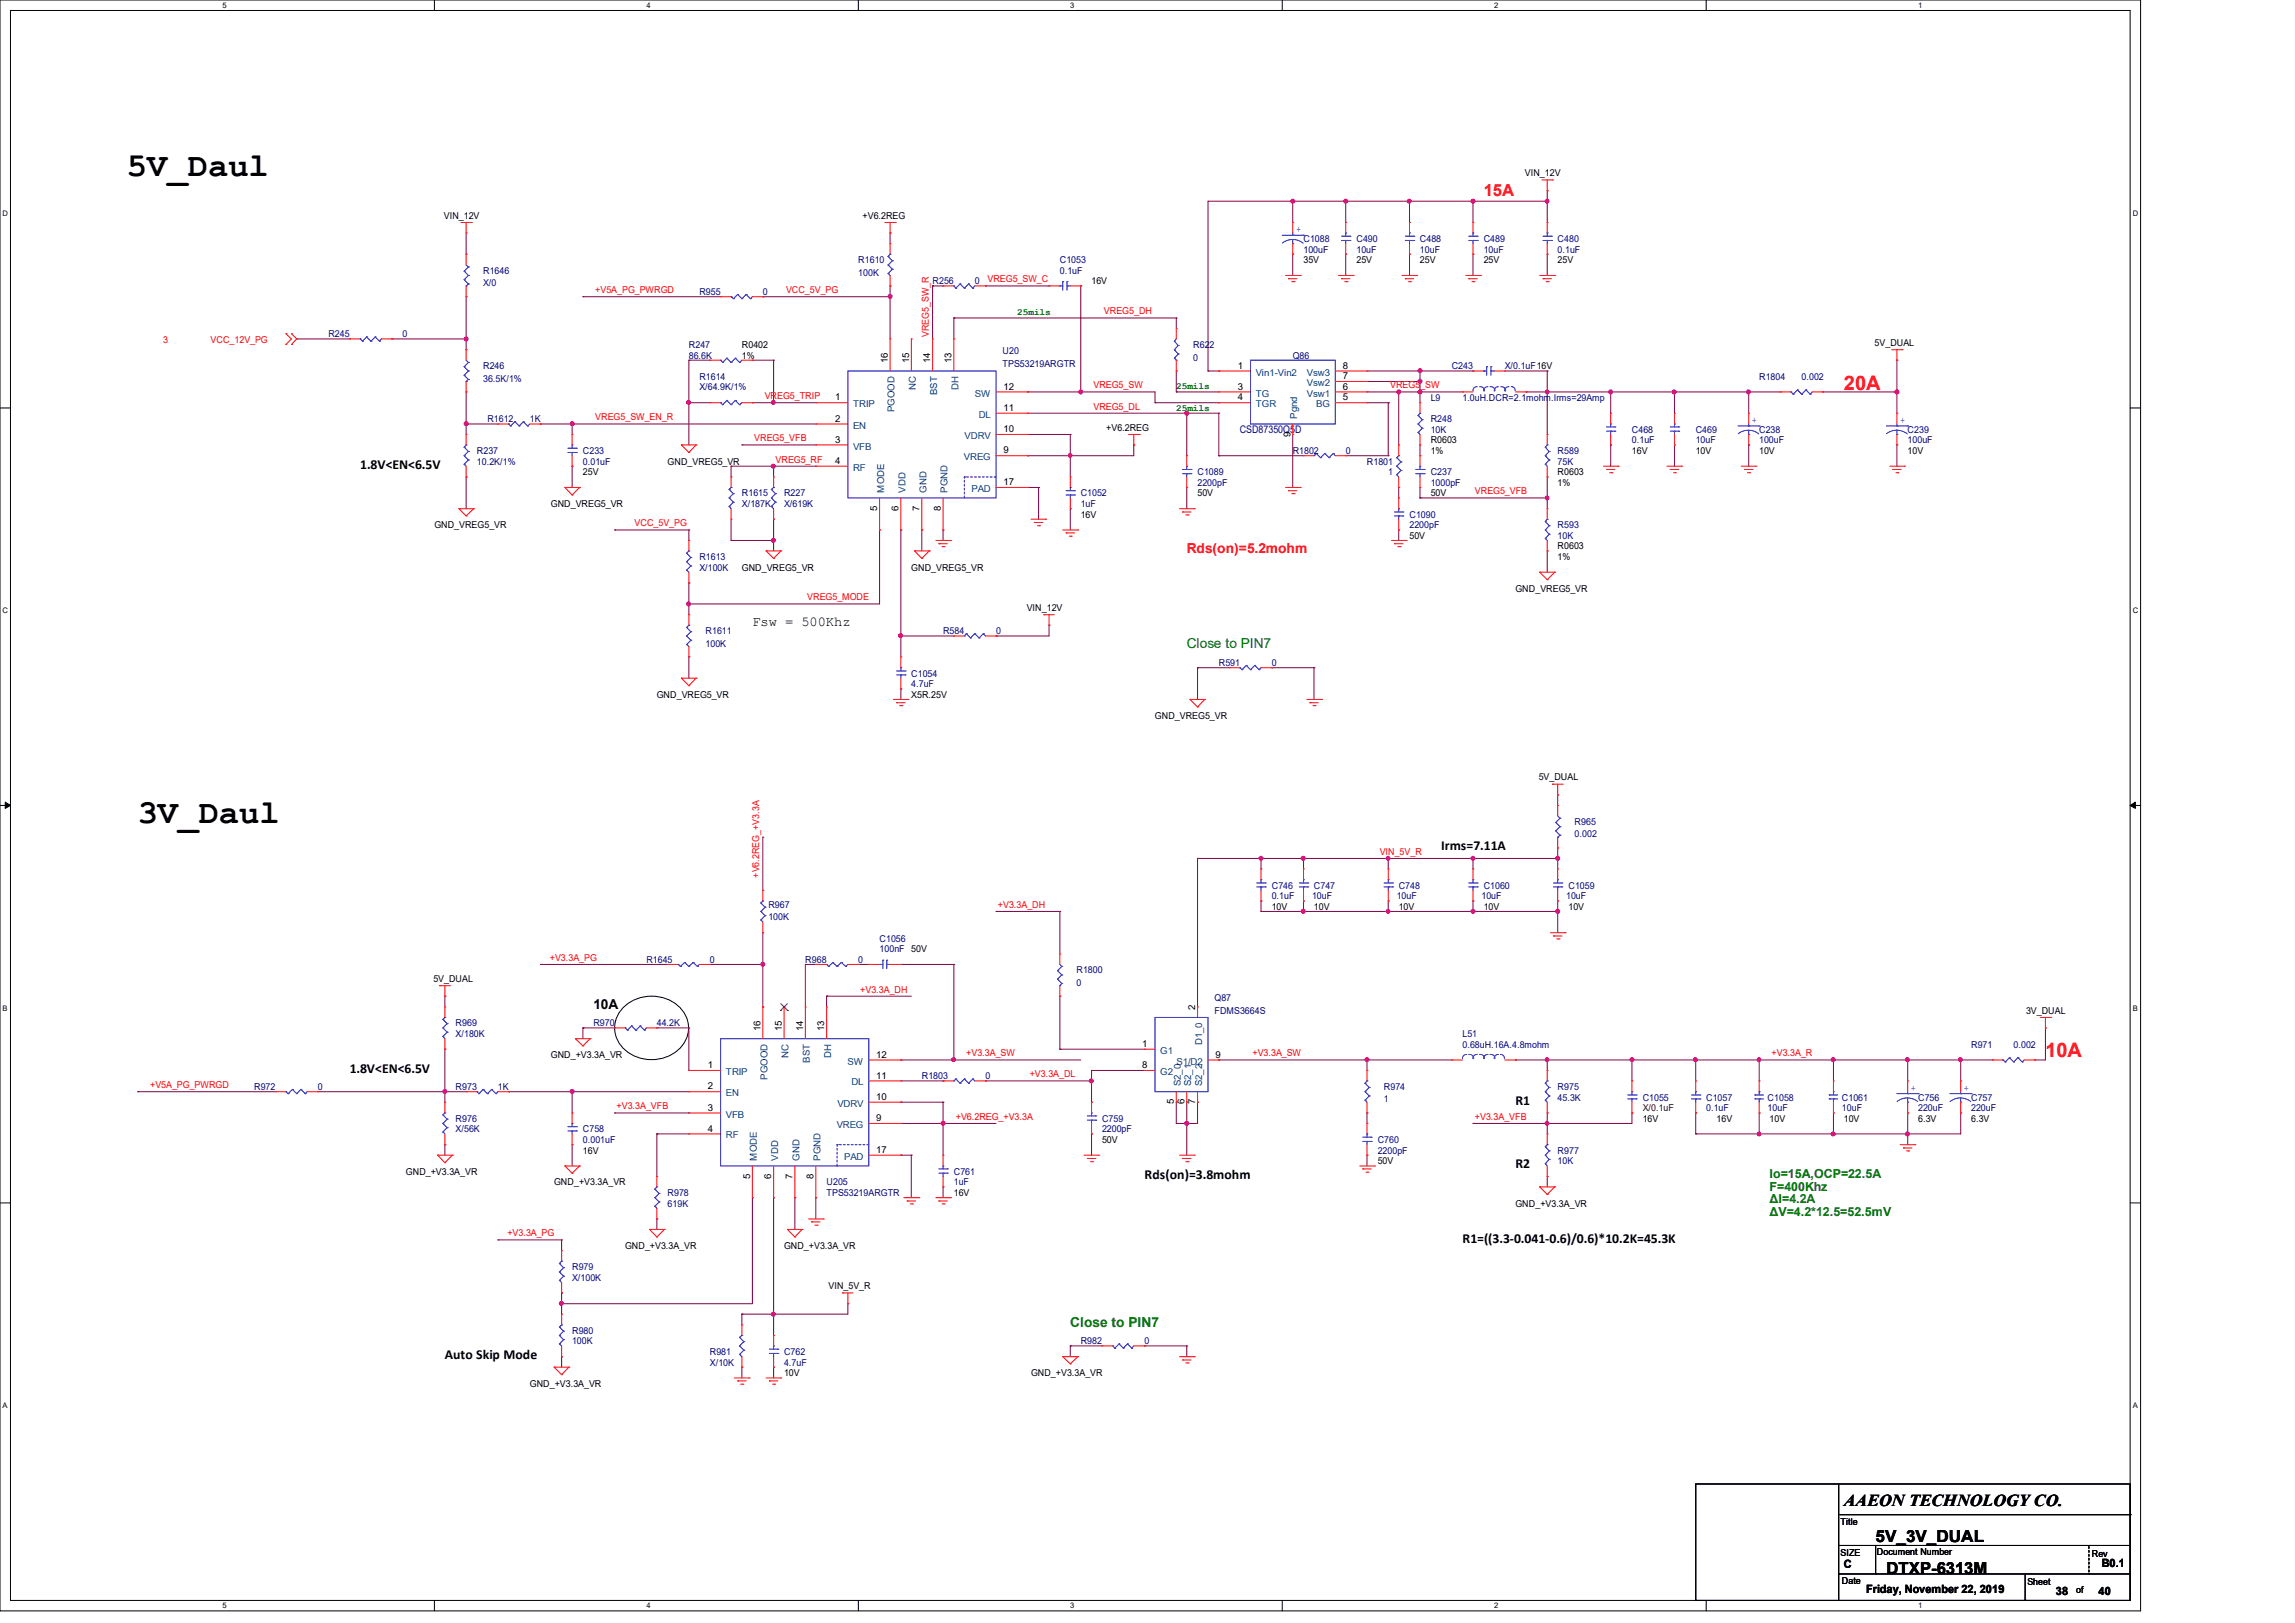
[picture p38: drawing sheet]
<svg xmlns="http://www.w3.org/2000/svg" width="297mm" height="210mm" viewBox="0 0 297 210" stroke-linecap="round" stroke-linejoin="round" font-family="sans-serif">
<defs><g id="words">
<g font-size="4.4">
<text x="16.4" y="22.8">5V_Daul</text>
<text x="17.8" y="106.5">3V_Daul</text>
</g>
<g font-size="2.6" fill="#f00">
<text x="238.6" y="50.4">20A</text>
<text x="264.7" y="136.8">10A</text>
</g>
<text font-size="2.2" fill="#f00" x="192" y="25.3">15A</text>
<g font-size="2.2">
<text x="238.6" y="194.8">AAEON TECHNOLOGY CO.</text>
<text x="242.7" y="199.5">5V_3V_DUAL</text>
<text x="244.1" y="203.6">DTXP-6313M</text>
</g>
<g font-size="1.8">
<text x="46.6" y="60.7">1.8V&lt;EN&lt;6.5V</text>
<text x="97.4" y="80.9">Fsw = 500Khz</text>
<text x="186.5" y="110">Irms=7.11A</text>
<text x="76.8" y="130.6">10A</text>
<text x="45.3" y="138.9">1.8V&lt;EN&lt;6.5V</text>
<text x="196.1" y="143">R1</text>
<text x="148.1" y="152.6">Rds(on)=3.8mohm</text>
<text x="196.1" y="151.2">R2</text>
<text x="189.3" y="160.8">R1=((3.3-0.041-0.6)/0.6)*10.2K=45.3K</text>
<text x="57.6" y="175.9">Auto Skip Mode</text>
</g>
<text font-size="1.8" fill="#f00" x="153.6" y="71.6">Rds(on)=5.2mohm</text>
<g font-size="1.8" fill="#008000">
<text x="153.6" y="83.9">Close to PIN7</text>
<text x="138.5" y="171.7">Close to PIN7</text>
</g>
<g font-size="1.6" fill="#008000">
<text x="229" y="152.4">Io=15A,OCP=22.5A</text>
<text x="229" y="154.1">F=400Khz</text>
<text x="229" y="155.7">ΔI=4.2A</text>
<text x="229" y="157.4">ΔV=4.2*12.5=52.5mV</text>
</g>
<g font-size="1.5">
<text x="238.6" y="202.9">C</text>
<text x="272" y="202.8">B0.1</text>
<text x="241.5" y="206.1">Friday, November 22, 2019</text>
<text x="266.1" y="206.4">38</text>
<text x="271.6" y="206.4">40</text>
</g>
<text font-size="1.4" fill="#000080" x="160.4" y="56.1">CSD87350Q5D</text>
<g font-size="1.2">
<text x="197.4" y="22.8">VIN_12V</text>
<text x="57.4" y="28.3">VIN_12V</text>
<text x="111.6" y="28.3">+V6.2REG</text>
<text x="168.7" y="34">35V</text>
<text x="175.6" y="34">25V</text>
<text x="183.8" y="34">25V</text>
<text x="192" y="34">25V</text>
<text x="201.6" y="34">25V</text>
<text x="141.3" y="36.8">16V</text>
<text x="96" y="46.4">1%</text>
<text x="96" y="45">R0402</text>
<text x="114.9" y="47" transform="rotate(-90 114.9 47)">16</text>
<text x="117.6" y="47" transform="rotate(-90 117.6 47)">15</text>
<text x="120.4" y="47" transform="rotate(-90 120.4 47)">14</text>
<text x="123.1" y="47" transform="rotate(-90 123.1 47)">13</text>
<text x="160.2" y="47.7">1</text>
<text x="173.8" y="47.7">8</text>
<text x="242.6" y="44.7">5V_DUAL</text>
<text x="108.1" y="51.8">1</text>
<text x="129.9" y="53.2">11</text>
<text x="129.9" y="50.4">12</text>
<text x="160.2" y="50.4">3</text>
<text x="160.2" y="51.8">4</text>
<text x="173.8" y="49.1">7</text>
<text x="173.8" y="50.4">6</text>
<text x="173.8" y="51.8">5</text>
<text x="108.1" y="54.6">2</text>
<text x="108.1" y="57.3">3</text>
<text x="129.9" y="58.7">9</text>
<text x="129.9" y="55.9">10</text>
<text x="143.2" y="55.7">+V6.2REG</text>
<text x="167" y="56.5" transform="rotate(-90 167 56.5)">9</text>
<text x="185.2" y="57.4">R0603</text>
<text x="185.2" y="58.7">1%</text>
<text x="211.2" y="58.7">16V</text>
<text x="219.5" y="58.7">10V</text>
<text x="227.7" y="58.7">10V</text>
<text x="246.9" y="58.7">10V</text>
<text x="71.3" y="65.6">GND_VREG5_VR</text>
<text x="75.4" y="61.5">25V</text>
<text x="86.4" y="60.1">GND_VREG5_VR</text>
<text x="108.1" y="60">4</text>
<text x="129.9" y="62.8">17</text>
<text x="155" y="64.2">50V</text>
<text x="185.2" y="64.2">50V</text>
<text x="201.6" y="61.5">R0603</text>
<text x="201.6" y="62.9">1%</text>
<text x="56.2" y="68.3">GND_VREG5_VR</text>
<text x="113.5" y="66.1" transform="rotate(-90 113.5 66.1)">5</text>
<text x="116.3" y="66.1" transform="rotate(-90 116.3 66.1)">6</text>
<text x="119" y="66.1" transform="rotate(-90 119 66.1)">7</text>
<text x="121.7" y="66.1" transform="rotate(-90 121.7 66.1)">8</text>
<text x="139.9" y="67">16V</text>
<text x="182.4" y="69.7">50V</text>
<text x="201.6" y="71.1">R0603</text>
<text x="96" y="73.8">GND_VREG5_VR</text>
<text x="117.9" y="73.8">GND_VREG5_VR</text>
<text x="196.1" y="76.6">GND_VREG5_VR</text>
<text x="201.6" y="72.4">1%</text>
<text x="132.9" y="79">VIN_12V</text>
<text x="85" y="90.3">GND_VREG5_VR</text>
<text x="117.9" y="90.3">X5R.25V</text>
<text x="149.5" y="93">GND_VREG5_VR</text>
<text x="199.1" y="101">5V_DUAL</text>
<text x="164.6" y="117.7">10V</text>
<text x="170" y="117.7">10V</text>
<text x="181" y="117.7">10V</text>
<text x="192" y="117.7">10V</text>
<text x="203" y="117.7">10V</text>
<text x="117.9" y="123.2">50V</text>
<text x="56.1" y="127">5V_DUAL</text>
<text x="154.7" y="130.7" transform="rotate(-90 154.7 130.7)">2</text>
<text x="262.2" y="131.1">3V_DUAL</text>
<text x="71.3" y="136.9">GND_+V3.3A_VR</text>
<text x="98.4" y="133.4" transform="rotate(-90 98.4 133.4)">16</text>
<text x="101.2" y="133.4" transform="rotate(-90 101.2 133.4)">15</text>
<text x="103.9" y="133.4" transform="rotate(-90 103.9 133.4)">14</text>
<text x="106.7" y="133.4" transform="rotate(-90 106.7 133.4)">13</text>
<text x="113.4" y="136.9">12</text>
<text x="147.8" y="135.5">1</text>
<text x="157.3" y="136.9">9</text>
<text x="91.6" y="138.2">1</text>
<text x="91.6" y="141">2</text>
<text x="91.6" y="143.7">3</text>
<text x="113.4" y="142.3">10</text>
<text x="113.4" y="139.6">11</text>
<text x="147.8" y="138.2">8</text>
<text x="151.9" y="142.9" transform="rotate(-90 151.9 142.9)">5</text>
<text x="153.3" y="142.9" transform="rotate(-90 153.3 142.9)">6</text>
<text x="154.7" y="142.9" transform="rotate(-90 154.7 142.9)">7</text>
<text x="75.4" y="149.3">16V</text>
<text x="91.6" y="146.4">4</text>
<text x="113.4" y="145.1">9</text>
<text x="113.4" y="149.2">17</text>
<text x="142.6" y="147.9">50V</text>
<text x="212.6" y="145.2">16V</text>
<text x="222.2" y="145.2">16V</text>
<text x="229" y="145.2">10V</text>
<text x="238.6" y="145.2">10V</text>
<text x="248.2" y="145.2">6.3V</text>
<text x="255.1" y="145.2">6.3V</text>
<text x="52.5" y="152">GND_+V3.3A_VR</text>
<text x="71.7" y="153.4">GND_+V3.3A_VR</text>
<text x="97.1" y="152.5" transform="rotate(-90 97.1 152.5)">5</text>
<text x="99.8" y="152.5" transform="rotate(-90 99.8 152.5)">6</text>
<text x="102.6" y="152.5" transform="rotate(-90 102.6 152.5)">7</text>
<text x="105.3" y="152.5" transform="rotate(-90 105.3 152.5)">8</text>
<text x="123.4" y="154.7">16V</text>
<text x="178.3" y="150.6">50V</text>
<text x="80.9" y="161.6">GND_+V3.3A_VR</text>
<text x="101.5" y="161.6">GND_+V3.3A_VR</text>
<text x="196.1" y="156.1">GND_+V3.3A_VR</text>
<text x="107.2" y="166.8">VIN_5V_R</text>
<text x="68.6" y="179.4">GND_+V3.3A_VR</text>
<text x="101.5" y="178.1">10V</text>
<text x="133.4" y="178.1">GND_+V3.3A_VR</text>
<text x="238.2" y="197.4">Title</text>
<text x="238.2" y="201.4">SIZE</text>
<text x="242.9" y="201.3">Document Number</text>
<text x="270.7" y="201.5">Rev</text>
<text x="238.4" y="204.9">Date</text>
<text x="262.4" y="205.1">Sheet</text>
<text x="268.7" y="206.2">of</text>
</g>
<g font-size="1.2" fill="#000080">
<text x="62.5" y="35.4">R1646</text>
<text x="111.1" y="34">R1610</text>
<text x="111.1" y="35.7">100K</text>
<text x="137.2" y="34">C1053</text>
<text x="137.2" y="35.4">0.1uF</text>
<text x="168.7" y="31.3">C1088</text>
<text x="168.7" y="32.7">100uF</text>
<text x="175.6" y="31.3">C490</text>
<text x="175.6" y="32.7">10uF</text>
<text x="183.8" y="31.3">C488</text>
<text x="183.8" y="32.7">10uF</text>
<text x="192" y="31.3">C489</text>
<text x="192" y="32.7">10uF</text>
<text x="201.6" y="31.3">C480</text>
<text x="201.6" y="32.7">0.1uF</text>
<text x="62.5" y="37">X/0</text>
<text x="90.5" y="38.1">R955</text>
<text x="98.7" y="38.1">0</text>
<text x="120.7" y="36.8">R256</text>
<text x="126.2" y="36.8">0</text>
<text x="42.5" y="43.6">R245</text>
<text x="52.1" y="43.6">0</text>
<text x="62.5" y="47.8">R246</text>
<text x="89.2" y="45">R247</text>
<text x="89.2" y="46.4">86.6K</text>
<text x="129.7" y="47.5">TPS53219ARGTR</text>
<text x="129.7" y="45.8">U20</text>
<text x="154.4" y="45">R622</text>
<text x="154.4" y="46.7">0</text>
<text x="167.3" y="46.4">Q86</text>
<text x="187.9" y="47.8">C243</text>
<text x="194.7" y="47.8">X/0.1uF16V</text>
<text x="62.5" y="49.4">36.5K/1%</text>
<text x="90.5" y="49.1">R1614</text>
<text x="90.5" y="50.5">X/64.9K/1%</text>
<text x="185.2" y="51.9">L9</text>
<text x="189.3" y="51.9">1.0uH.DCR=2.1mohm.Irms=29Amp</text>
<text x="227.7" y="49.1">R1804</text>
<text x="233.2" y="49.1">0.002</text>
<text x="61.7" y="58.7">R237</text>
<text x="63.1" y="54.6">R1612</text>
<text x="68.6" y="54.6">1K</text>
<text x="75.4" y="58.7">C233</text>
<text x="167.3" y="58.7">R1802</text>
<text x="174.2" y="58.7">0</text>
<text x="185.2" y="54.6">R248</text>
<text x="185.2" y="56">10K</text>
<text x="201.6" y="58.7">R589</text>
<text x="211.2" y="56">C468</text>
<text x="211.2" y="57.4">0.1uF</text>
<text x="219.5" y="56">C469</text>
<text x="219.5" y="57.4">10uF</text>
<text x="227.7" y="56">C238</text>
<text x="227.7" y="57.4">100uF</text>
<text x="246.9" y="56">C239</text>
<text x="246.9" y="57.4">100uF</text>
<text x="61.7" y="60.1">10.2K/1%</text>
<text x="75.4" y="60.1">0.01uF</text>
<text x="96" y="64.2">R1615</text>
<text x="96" y="65.6">X/187K</text>
<text x="101.5" y="64.2">R227</text>
<text x="101.5" y="65.6">X/619K</text>
<text x="139.9" y="64.2">C1052</text>
<text x="139.9" y="65.6">1uF</text>
<text x="155" y="61.5">C1089</text>
<text x="155" y="62.9">2200pF</text>
<text x="176.9" y="60.1">R1801</text>
<text x="179.7" y="61.5">1</text>
<text x="185.2" y="61.5">C237</text>
<text x="185.2" y="62.9">1000pF</text>
<text x="201.6" y="60.1">75K</text>
<text x="182.4" y="67">C1090</text>
<text x="182.4" y="68.3">2200pF</text>
<text x="201.6" y="68.3">R593</text>
<text x="201.6" y="69.7">10K</text>
<text x="90.5" y="72.4">R1613</text>
<text x="90.5" y="73.8">X/100K</text>
<text x="91.3" y="82">R1611</text>
<text x="91.3" y="83.7">100K</text>
<text x="122" y="82">R584</text>
<text x="128.9" y="82">0</text>
<text x="117.9" y="87.5">C1054</text>
<text x="117.9" y="88.9">4.7uF</text>
<text x="157.7" y="86.1">R591</text>
<text x="164.6" y="86.1">0</text>
<text x="203.8" y="106.7">R965</text>
<text x="203.8" y="108.4">0.002</text>
<text x="99.4" y="117.4">R967</text>
<text x="99.4" y="119.1">100K</text>
<text x="164.6" y="115">C746</text>
<text x="164.6" y="116.3">0.1uF</text>
<text x="169.8" y="116.3">10uF</text>
<text x="170" y="115">C747</text>
<text x="180.8" y="116.3">10uF</text>
<text x="181" y="115">C748</text>
<text x="191.7" y="116.3">10uF</text>
<text x="192" y="115">C1060</text>
<text x="202.7" y="116.3">10uF</text>
<text x="203" y="115">C1059</text>
<text x="83.6" y="124.6">R1645</text>
<text x="91.9" y="124.6">0</text>
<text x="104.2" y="124.6">R968</text>
<text x="111.1" y="124.6">0</text>
<text x="113.8" y="121.8">C1056</text>
<text x="113.8" y="123.2">100nF</text>
<text x="139.3" y="125.9">R1800</text>
<text x="139.3" y="127.6">0</text>
<text x="157.2" y="129.5">Q87</text>
<text x="157.2" y="131.1">FDMS3664S</text>
<text x="59" y="132.8">R969</text>
<text x="59" y="134.2">X/180K</text>
<text x="76.8" y="132.8">R970</text>
<text x="85" y="132.8">44.2K</text>
<text x="189.3" y="134.2">L51</text>
<text x="189.3" y="135.5">0.68uH.16A.4.8mohm</text>
<text x="255.1" y="135.5">R971</text>
<text x="260.6" y="135.5">0.002</text>
<text x="32.9" y="141">R972</text>
<text x="41.1" y="141">0</text>
<text x="59" y="141">R973</text>
<text x="64.4" y="141">1K</text>
<text x="119.3" y="139.7">R1803</text>
<text x="127.5" y="139.7">0</text>
<text x="179.1" y="141">R974</text>
<text x="179.1" y="142.7">1</text>
<text x="201.6" y="141">R975</text>
<text x="201.6" y="142.4">45.3K</text>
<text x="212.6" y="142.4">C1055</text>
<text x="220.8" y="142.4">C1057</text>
<text x="220.8" y="143.8">0.1uF</text>
<text x="228.8" y="142.4">C1058</text>
<text x="228.8" y="143.8">10uF</text>
<text x="238.4" y="142.4">C1061</text>
<text x="238.4" y="143.8">10uF</text>
<text x="248.2" y="142.4">C756</text>
<text x="248.2" y="143.8">220uF</text>
<text x="255.1" y="142.4">C757</text>
<text x="255.1" y="143.8">220uF</text>
<text x="59" y="145.2">R976</text>
<text x="59" y="146.5">X/56K</text>
<text x="75.4" y="146.5">C758</text>
<text x="75.4" y="147.9">0.001uF</text>
<text x="142.6" y="145.2">C759</text>
<text x="142.6" y="146.5">2200pF</text>
<text x="178.3" y="147.9">C760</text>
<text x="178.3" y="149.3">2200pF</text>
<text x="201.6" y="149.3">R977</text>
<text x="86.4" y="154.7">R978</text>
<text x="107" y="153.4">U205</text>
<text x="107" y="154.7">TPS53219ARGTR</text>
<text x="123.4" y="152">C761</text>
<text x="123.4" y="153.4">1uF</text>
<text x="201.6" y="150.6">10K</text>
<text x="86.4" y="156.1">619K</text>
<text x="74" y="164.3">R979</text>
<text x="74" y="165.7">X/100K</text>
<text x="74" y="172.6">R980</text>
<text x="74" y="173.9">100K</text>
<text x="139.9" y="173.9">R982</text>
<text x="148.1" y="173.9">0</text>
<text x="91.9" y="175.3">R981</text>
<text x="91.9" y="176.7">X/10K</text>
<text x="101.5" y="175.3">C762</text>
<text x="101.5" y="176.7">4.7uF</text>
</g>
<g font-size="1.2" fill="#00f">
<text x="167.7" y="30.1">+</text>
<text x="226.7" y="54.8">+</text>
<text x="245.9" y="54.8">+</text>
<text x="247.3" y="141.2">+</text>
<text x="254.1" y="141.2">+</text>
</g>
<g font-size="1.2" fill="#f00">
<text x="77" y="37.9">+V5A_PG_PWRGD</text>
<text x="101.7" y="37.9">VCC_5V_PG</text>
<text x="127.8" y="36.5">VREG5_SW_C</text>
<text x="142.9" y="40.7">VREG5_DH</text>
<text x="21.1" y="44.3">3</text>
<text x="27.3" y="44.3">VCC_12V_PG</text>
<text x="120.2" y="43.6" transform="rotate(-90 120.2 43.6)">VREG5_SW_R</text>
<text x="99" y="51.6">VREG5_TRIP</text>
<text x="141.5" y="50.2">VREG5_SW</text>
<text x="141.5" y="53">VREG5_DL</text>
<text x="179.9" y="50.2">VREG5_SW</text>
<text x="77" y="54.4">VREG5_SW_EN_R</text>
<text x="97.6" y="57.1">VREG5_VFB</text>
<text x="100.4" y="59.9">VREG5_RF</text>
<text x="190.9" y="64">VREG5_VFB</text>
<text x="82.1" y="68.1">VCC_5V_PG</text>
<text x="104.5" y="77.7">VREG5_MODE</text>
<text x="98.3" y="113.6" transform="rotate(-90 98.3 113.6)">+V6.2REG_+V3.3A</text>
<text x="178.6" y="110.6">VIN_5V_R</text>
<text x="129.2" y="117.5">+V3.3A_DH</text>
<text x="71.2" y="124.3">+V3.3A_PG</text>
<text x="111.3" y="128.4">+V3.3A_DH</text>
<text x="125" y="136.7">+V3.3A_SW</text>
<text x="162.1" y="136.7">+V3.3A_SW</text>
<text x="229.3" y="136.7">+V3.3A_R</text>
<text x="19.4" y="140.8">+V5A_PG_PWRGD</text>
<text x="79.8" y="143.6">+V3.3A_VFB</text>
<text x="133.3" y="139.4">+V3.3A_DL</text>
<text x="123.7" y="144.9">+V6.2REG_+V3.3A</text>
<text x="190.9" y="144.9">+V3.3A_VFB</text>
<text x="65.7" y="160">+V3.3A_PG</text>
</g>
<g font-size="1.2" fill="#008000">
<text x="131.7" y="40.8">25mils</text>
<text x="152.2" y="50.4">25mils</text>
<text x="152.2" y="53.1">25mils</text>
</g>
<g font-size="1.2" fill="#004080">
<text x="110.4" y="52.7">TRIP</text>
<text x="115.8" y="53.3" transform="rotate(-90 115.8 53.3)">PGOOD</text>
<text x="118.5" y="50.5" transform="rotate(-90 118.5 50.5)">NC</text>
<text x="121.3" y="51.1" transform="rotate(-90 121.3 51.1)">BST</text>
<text x="124" y="50.5" transform="rotate(-90 124 50.5)">DH</text>
<text x="126.1" y="51.3">SW</text>
<text x="162.5" y="48.6">Vin1-Vin2</text>
<text x="162.5" y="51.3">TG</text>
<text x="162.5" y="52.7">TGR</text>
<text x="169.1" y="48.6">Vsw3</text>
<text x="169.1" y="50">Vsw2</text>
<text x="169.1" y="51.3">Vsw1</text>
<text x="170.3" y="52.7">BG</text>
<text x="110.4" y="55.5">EN</text>
<text x="110.4" y="58.2">VFB</text>
<text x="124.8" y="59.6">VREG</text>
<text x="124.8" y="56.8">VDRV</text>
<text x="126.7" y="54.1">DL</text>
<text x="167.9" y="54.2" transform="rotate(-90 167.9 54.2)">Pgnd</text>
<text x="110.4" y="60.9">RF</text>
<text x="114.4" y="63.8" transform="rotate(-90 114.4 63.8)">MODE</text>
<text x="117.2" y="63.8" transform="rotate(-90 117.2 63.8)">VDD</text>
<text x="119.9" y="63.8" transform="rotate(-90 119.9 63.8)">GND</text>
<text x="122.6" y="63.8" transform="rotate(-90 122.6 63.8)">PGND</text>
<text x="125.7" y="63.7">PAD</text>
<text x="102.1" y="136.9" transform="rotate(-90 102.1 136.9)">NC</text>
<text x="104.8" y="137.5" transform="rotate(-90 104.8 137.5)">BST</text>
<text x="107.6" y="136.9" transform="rotate(-90 107.6 136.9)">DH</text>
<text x="109.7" y="137.8">SW</text>
<text x="150.2" y="136.4">G1</text>
<text x="152.3" y="137.8">S1/D2</text>
<text x="155.6" y="135.2" transform="rotate(-90 155.6 135.2)">D1_0</text>
<text x="93.9" y="139.1">TRIP</text>
<text x="93.9" y="141.9">EN</text>
<text x="99.3" y="139.7" transform="rotate(-90 99.3 139.7)">PGOOD</text>
<text x="108.4" y="143.2">VDRV</text>
<text x="110.2" y="140.5">DL</text>
<text x="150.2" y="139.1">G2</text>
<text x="152.8" y="140.6" transform="rotate(-90 152.8 140.6)">S2_0</text>
<text x="154.2" y="140.6" transform="rotate(-90 154.2 140.6)">S2_1</text>
<text x="155.6" y="140.6" transform="rotate(-90 155.6 140.6)">S2_2</text>
<text x="93.9" y="144.6">VFB</text>
<text x="93.9" y="147.3">RF</text>
<text x="108.3" y="146">VREG</text>
<text x="98" y="150.2" transform="rotate(-90 98 150.2)">MODE</text>
<text x="100.7" y="150.2" transform="rotate(-90 100.7 150.2)">VDD</text>
<text x="103.5" y="150.2" transform="rotate(-90 103.5 150.2)">GND</text>
<text x="106.2" y="150.2" transform="rotate(-90 106.2 150.2)">PGND</text>
<text x="109.3" y="150.1">PAD</text>
</g>
<text font-size="1.2" fill="#400000" x="212.6" y="143.8">X/0.1uF</text>
<g font-size="1">
<text x="28.8" y="1">5</text>
<text x="83.7" y="1">4</text>
<text x="138.5" y="1">3</text>
<text x="193.4" y="1">2</text>
<text x="248.2" y="1">1</text>
<text x=".3" y="27.9">D</text>
<text x="276" y="27.9">D</text>
<text x=".3" y="79.4">C</text>
<text x="276" y="79.4">C</text>
<text x=".3" y="130.8">B</text>
<text x="276" y="130.8">B</text>
<text x=".3" y="182.2">A</text>
<text x="276" y="182.2">A</text>
<text x="28.8" y="208.1">5</text>
<text x="83.7" y="208.1">4</text>
<text x="138.5" y="208.1">3</text>
<text x="193.4" y="208.1">2</text>
<text x="248.2" y="208.1">1</text>
</g>
</g></defs>
<path d="M0 0h277v208.4h-277zM1.4 1.4h274.3v205.7h-274.3z" fill="none" stroke="#000" stroke-width=".13"/>
<g fill="#fff">
<path d="M28.8 .1h.5v1.1h-.5z"/>
<path d="M28.8 207.2h.5v1.1h-.5z"/>
</g>
<path d="M56.2 0v1.4M56.2 207.1v1.3" fill="none" stroke="#000" stroke-width=".13"/>
<g fill="#fff">
<path d="M83.7 .1h.5v1.1h-.5z"/>
<path d="M83.7 207.2h.5v1.1h-.5z"/>
</g>
<path d="M111.1 0v1.4M111.1 207.1v1.3" fill="none" stroke="#000" stroke-width=".13"/>
<g fill="#fff">
<path d="M138.5 .1h.6v1.1h-.6z"/>
<path d="M138.5 207.2h.6v1.1h-.6z"/>
</g>
<path d="M165.9 0v1.4M165.9 207.1v1.3" fill="none" stroke="#000" stroke-width=".13"/>
<g fill="#fff">
<path d="M193.4 .1h.5v1.1h-.5z"/>
<path d="M193.4 207.2h.5v1.1h-.5z"/>
</g>
<path d="M220.8 0v1.4M220.8 207.1v1.3" fill="none" stroke="#000" stroke-width=".13"/>
<g fill="#fff">
<path d="M248.2 .1h.6v1.1h-.6z"/>
<path d="M248.2 207.2h.6v1.1h-.6z"/>
<path d="M.3 27.1h.8v1.1h-.8z"/>
<path d="M276 27.1h.7v1.1h-.7z"/>
<path d="M.3 78.5h.8v1.1h-.8z"/>
<path d="M276 78.5h.7v1.1h-.7z"/>
</g>
<path d="M0 52.8h1.4M275.7 52.8h1.3" fill="none" stroke="#000" stroke-width=".13"/>
<g fill="#fff">
<path d="M.3 129.9h.7v1.1h-.7z"/>
<path d="M276 129.9h.6v1.1h-.6z"/>
</g>
<path d="M0 104.2h1.4M275.7 104.2h1.3" fill="none" stroke="#000" stroke-width=".13"/>
<path d="M.7 103.8l.7 .4-.7 .4zM275.7 104.2l.7-.4v.8z" fill="#000" stroke="#000" stroke-width=".13"/>
<g fill="#fff">
<path d="M.3 181.4h.7v1.1h-.7z"/>
<path d="M276 181.4h.6v1.1h-.6z"/>
</g>
<g fill="none" stroke="#000" stroke-width=".13">
<path d="M80.7 130.4a5.3 5.3 0 0 1 7.8 .5 3.8 3.8 0 0 1-1.8 5.7 5.1 5.1 0 0 1-6.9-2.2 3.7 3.7 0 0 1 .9-4zM0 155.7h1.4M275.7 155.7h1.3M219.5 192h56.2v15.1h-56.2zM238 200h.1M238 200h37.7M238 192v15.1M238.1 196h37.6M242.7 200v3.7M275.7 196h.1M238 203.7h.1M238 207.1h.1"/>
<path d="M238 203.7h37.7M242.7 203.7h.1M262.1 207.1h.1M262.1 203.7v3.4"/>
</g>
<g fill="none" stroke="#800040" stroke-width=".13">
<path d="M60.3 38.4h.1M60.3 32.9h.1M60.3 30.1v2.8M60.3 38.4v6.9M75.4 38.4h.1M75.4 38.4h17.9M98.7 38.4h.1M98.7 38.4h16.5M115.2 37h.1M115.2 38.4h.1M115.2 30.1h.1M115.2 30.1v1.4"/>
<path d="M115.2 37v6.9M120.7 37h.1M120.7 37h1.3M120.7 37v6.9M127.6 37h.1M127.6 37h8.2M139.9 37h.1M139.9 37v13.7M167.3 26h.1M167.3 32.9h.1M167.3 26v2.8M167.3 32.9v2.7"/>
<path d="M174.2 32.9h.1M174.2 26h.1M174.2 26v2.8M174.2 32.9v2.7M182.4 26h.1M182.4 32.9h.1M182.4 26v2.8M182.4 32.9v2.7M190.6 26h.1M190.6 32.9h.1M190.6 26v2.8M190.6 32.9v2.7"/>
<path d="M200.2 24.7h.1M200.2 26h.1M200.2 32.9h.1M200.2 24.7v4.1M200.2 32.9v2.7M200.2 26h-43.9v22M38.4 43.9h.1M38.4 43.9h6.9M50.7 43.9h.1M50.7 43.9h9.6M60.3 54.9h.1M60.3 50.7h.1"/>
<path d="M60.3 45.3h.1M60.3 50.7v5.5M60.3 54.9h4.1M69.9 54.9h.1M69.9 54.9h35.7M74 54.9h.1M74 54.9v1.3M89.2 52.1h.1M89.2 46.6h.1M89.2 46.6v11M89.2 46.6h2.7M89.2 52.1h2.7"/>
<path d="M96 57.6h.1M96 57.6h9.6M97.4 52.1h.1M97.4 46.6h2.7M97.4 52.1h8.2M100.1 46.6h.1M100.1 52.1h.1M100.1 46.6v5.5M123.4 41.1h.1M123.4 41.1v2.8M123.4 41.1h28.8M133 56.2h.1"/>
<path d="M133 59h.1M133 50.7h.1M133 50.7h16.5v1.4M133 53.5h24.7M133 56.2h5.5M138.5 59h.1M138.5 56.2h.1M138.5 56.2v5.5M139.9 50.7h.1M146.7 57.6h.1M146.7 57.6v1.4h-13.7M149.5 52.1h.1"/>
<path d="M149.5 52.1h8.2M152.2 50.7h.1M152.2 41.1h.1M152.2 48h.1M152.2 41.1v1.4M152.2 48v2.7M152.2 50.7h5.5M153.6 53.5h.1M153.6 53.5v5.5M156.3 48h.1M156.3 48h1.4M157.7 52.1h.1"/>
<path d="M157.7 59h.1M157.7 48h.1M157.7 53.5h.1M157.7 59h11M157.7 53.5v5.5M167.3 56.2h.1M167.3 56.2v6.9M174.2 59h5.5M176.9 49.4h6.9M176.9 48h13.7M176.9 50.7h12.4M176.9 52.1h2.8"/>
<path d="M179.7 52.1h.1M179.7 59h.1M179.7 52.1v6.9M181 50.7h.1M181 50.7v6.9M183.8 49.4h.1M183.8 50.7h.1M183.8 48h.1M183.8 59h.1M183.8 48v4.1M183.8 57.6v1.4M190.6 48h.1"/>
<path d="M194.7 48h5.5M197.5 50.7h.1M197.5 50.7h32.9M200.2 50.7h.1M200.2 48h.1M200.2 48v8.2M208.4 57.6h.1M208.4 50.7h.1M208.4 50.7v2.8M208.4 57.6v2.7M216.7 57.6h.1M216.7 50.7h.1"/>
<path d="M216.7 50.7v2.8M216.7 57.6v2.7M226.3 57.6h.1M226.3 50.7h.1M226.3 50.7v2.8M226.3 57.6v2.7M235.9 50.7h.1M235.9 50.7h9.6M245.5 50.7h.1M245.5 57.6h.1M245.5 46.6h.1M245.5 46.6v6.9"/>
<path d="M245.5 57.6v2.7M60.3 61.7h.1M60.3 61.7v4.1M74 60.3h.1M74 60.3v2.8M79.5 68.6h.1M79.5 68.6h9.7M89.2 68.6h.1M89.2 78.1h.1M89.2 75.4h.1M89.2 68.6v1.3M89.2 75.4v4.1"/>
<path d="M94.6 60.3h.1M94.6 69.9h.1M94.6 60.3h11M94.6 60.3v1.4M94.6 67.2v2.7M94.6 69.9h5.5M100.1 60.3h.1M100.1 69.9h.1M100.1 67.2h.1M100.1 60.3v1.4M100.1 67.2v4.1M113.8 68.6h.1"/>
<path d="M113.8 68.6v9.5h-24.6M116.6 68.6h.1M116.6 68.6v16.4M119.3 68.6h.1M119.3 68.6v2.7M122 68.6h.1M122 68.6v1.3M133 63.1h.1M133 63.1h1.4M134.4 63.1h.1M134.4 63.1v4.1M138.5 65.8h.1"/>
<path d="M138.5 65.8v2.8M153.6 63.1h.1M153.6 63.1v2.7M181 68.6h.1M181 63.1h.1M181 63.1v1.3M181 68.6v1.3M183.8 64.4h.1M183.8 63.1v1.3M183.8 64.4h16.4M200.2 64.4h.1M200.2 61.7h.1"/>
<path d="M200.2 71.3h.1M200.2 61.7v4.1M200.2 71.3v2.7M89.2 85h.1M89.2 85v2.8M116.6 82.3h.1M116.6 89.2h.1M116.6 82.3h6.8M116.6 89.2v1.3M128.9 82.3h.1M135.8 80.9h.1M135.8 80.9v1.4h-6.9"/>
<path d="M155 86.4h.1M155 86.4v4.1M155 86.4h4.1M164.6 86.4h.1M164.6 86.4h5.5M170.1 86.4h.1M170.1 86.4v4.1M98.7 108.3h.1M98.7 108.3v6.9M128.9 117.9h.1M128.9 117.9h8.3M137.2 117.9h.1"/>
<path d="M137.2 117.9v5.5M155 111.1h.1M155 111.1v19.2M155 111.1h46.6M163.2 117.9h.1M163.2 116.6h.1M163.2 111.1h.1M163.2 117.9h38.4M163.2 111.1v1.3M163.2 116.6v1.3M168.7 117.9h.1M168.7 111.1h.1"/>
<path d="M168.7 116.6h.1M168.7 111.1v1.3M168.7 116.6v1.3M179.7 117.9h.1M179.7 111.1h.1M179.7 116.6h.1M179.7 111.1v1.3M179.7 116.6v1.3M190.6 117.9h.1M190.6 111.1h.1M190.6 116.6h.1M190.6 111.1v1.3"/>
<path d="M190.6 116.6v1.3M201.6 117.9h.1M201.6 116.6h.1M201.6 109.7h.1M201.6 111.1h.1M201.6 102.9h.1M201.6 102.9v1.3M201.6 109.7v2.7M201.6 116.6v4.1M57.6 135.8h.1M57.6 128.9h.1M57.6 128.9v1.4"/>
<path d="M57.6 135.8v6.8M69.9 124.8h.1M69.9 124.8h16.5M75.4 133h.1M75.4 133v1.4M75.4 133h4.1M85 133h.1M85 133h4.2M89.2 133h.1M89.2 133v5.5M91.9 124.8h.1M91.9 124.8h6.8"/>
<path d="M98.7 124.8h.1M98.7 130.3h.1M98.7 120.7v9.6M104.2 124.8h.1M104.2 124.8h1.4M104.2 124.8v5.5M107 128.9h.1M107 128.9v1.4M107 128.9h10.9M111.1 124.8h.1M111.1 124.8h1.3M116.6 124.8h.1"/>
<path d="M116.6 137.2h.1M116.6 137.2h23.3M116.6 124.8h6.8M116.6 139.9h5.4M122 139.9h.1M123.4 124.8h.1M123.4 137.2h.1M123.4 124.8v12.4M127.6 139.9h.1M127.6 139.9h13.7M137.2 135.8h.1M137.2 128.9h.1"/>
<path d="M137.2 135.8h10.9M137.2 128.9v6.9M141.3 139.9h.1M141.3 138.5h.1M141.3 138.5v4.1M141.3 138.5h6.8M157.7 137.2h.1M157.7 137.2h30.2M176.9 137.2h.1M176.9 137.2v1.3M196.1 137.2h.1M196.1 137.2h61.8"/>
<path d="M200.2 137.2h.1M200.2 137.2v1.3M211.2 137.2h.1M211.2 137.2v2.7M219.5 137.2h.1M219.5 137.2v2.7M227.7 137.2h.1M227.7 137.2v2.7M237.3 137.2h.1M237.3 137.2v2.7M246.9 137.2h.1M246.9 137.2v2.7"/>
<path d="M253.7 137.2h.1M253.7 137.2v2.7M263.3 137.2h.1M264.7 133h.1M264.7 133v4.2h-1.4M17.8 141.3h.1M17.8 141.3h17.8M41.1 141.3h19.2M57.6 141.3h.1M57.6 148.1h.1M57.6 148.1v1.4M65.8 141.3h.1"/>
<path d="M65.8 141.3h23.4M74 141.3h.1M74 148.1h.1M74 141.3v2.7M74 148.1v2.8M79.5 144h.1M79.5 144h9.7M85 146.7h.1M85 157.7h.1M85 146.7h4.2M85 146.7v5.5M85 157.7v1.4"/>
<path d="M97.4 155h.1M97.4 155v13.7h-24.7M100.1 155h.1M100.1 155v17.8M102.9 155h.1M102.9 155v4.1M105.6 155h.1M105.6 155v2.7M116.6 142.6h.1M116.6 145.4h.1M116.6 149.5h.1M116.6 145.4h12.3"/>
<path d="M116.6 142.6h5.4M116.6 149.5h1.3M117.9 149.5h.1M117.9 149.5v5.5M122 153.6h.1M122 145.4h.1M122 142.6h.1M122 142.6v6.9M122 153.6v1.4M141.3 146.7h.1M141.3 142.6h.1M141.3 146.7v2.8"/>
<path d="M152.2 145.4h.1M152.2 142.6h.1M152.2 142.6v2.8M153.6 145.4h.1M153.6 142.6h.1M153.6 142.6v6.9M155 142.6h.1M155 142.6v2.8h-2.8M176.9 149.5h.1M176.9 144h.1M176.9 144v1.4M176.9 149.5v1.4"/>
<path d="M190.6 145.4h.1M200.2 145.4h.1M200.2 144h.1M200.2 152.2h.1M200.2 144v2.7M200.2 152.2v1.4M211.2 144h.1M211.2 144v1.4h-20.6M219.5 146.7h.1M219.5 144h.1M219.5 144v2.7M227.7 146.7h.1"/>
<path d="M227.7 144h.1M227.7 144v2.7M237.3 146.7h.1M237.3 144h.1M237.3 144v2.7M246.9 146.7h.1M246.9 144h.1M246.9 144v4.1M253.7 144h.1M253.7 144v2.7h-34.2M64.4 160.4h.1M64.4 160.4h8.3"/>
<path d="M72.7 168.7h.1M72.7 167.3h.1M72.7 160.4h.1M72.7 175.6h.1M72.7 160.4v1.4M72.7 167.3v2.8M72.7 175.6v1.3M96 170.1h.1M96 176.9h.1M96 170.1v1.3M96 176.9v1.4M100.1 170.1h.1"/>
<path d="M100.1 176.9h.1M100.1 176.9v1.4M109.7 168.7h.1M109.7 168.7v1.4h-13.7M138.5 174.2h.1M138.5 174.2v1.4M138.5 174.2h4.1M148.1 174.2h.1M148.1 174.2h5.5M153.6 174.2h.1M153.6 174.2v1.4"/>
</g>
<g fill="#f0f" stroke="#f0f" stroke-width=".13">
<circle cx="246.8" cy="146.7" r=".25"/>
<circle cx="237.2" cy="146.7" r=".25"/>
<circle cx="201.6" cy="117.9" r=".25"/>
<circle cx="190.6" cy="117.9" r=".25"/>
<circle cx="179.6" cy="117.9" r=".24"/>
<circle cx="168.7" cy="117.9" r=".25"/>
<circle cx="200.2" cy="145.3" r=".24"/>
<circle cx="246.8" cy="137.1" r=".25"/>
<circle cx="237.2" cy="137.1" r=".25"/>
<circle cx="74" cy="141.2" r=".25"/>
<circle cx="176.9" cy="137.1" r=".25"/>
<circle cx="100.1" cy="170.1" r=".25"/>
<circle cx="211.2" cy="137.1" r=".25"/>
<circle cx="200.2" cy="137.1" r=".24"/>
<circle cx="179.6" cy="111.1" r=".24"/>
<circle cx="168.7" cy="111.1" r=".25"/>
<circle cx="227.6" cy="137.1" r=".24"/>
<circle cx="219.4" cy="137.1" r=".25"/>
<circle cx="227.6" cy="146.7" r=".24"/>
<circle cx="122" cy="145.4" r=".25"/>
<circle cx="72.6" cy="168.7" r=".25"/>
<circle cx="123.4" cy="137.1" r=".25"/>
<circle cx="57.6" cy="141.2" r=".25"/>
<circle cx="201.6" cy="111.1" r=".25"/>
<circle cx="190.6" cy="111.1" r=".25"/>
<circle cx="153.6" cy="145.4" r=".25"/>
<circle cx="163.2" cy="111.1" r=".25"/>
<circle cx="253.7" cy="137.1" r=".25"/>
<circle cx="183.8" cy="49.3" r=".25"/>
<circle cx="182.4" cy="26" r=".25"/>
<circle cx="89.1" cy="52.1" r=".25"/>
<circle cx="153.6" cy="53.5" r=".25"/>
<circle cx="100.1" cy="60.3" r=".25"/>
<circle cx="115.2" cy="38.4" r=".25"/>
<circle cx="116.5" cy="82.3" r=".25"/>
<circle cx="183.8" cy="50.7" r=".25"/>
<circle cx="100.1" cy="69.9" r=".25"/>
<circle cx="174.2" cy="26" r=".25"/>
<circle cx="216.7" cy="50.7" r=".25"/>
<circle cx="200.2" cy="50.7" r=".24"/>
<circle cx="208.4" cy="50.7" r=".25"/>
<circle cx="138.5" cy="58.9" r=".24"/>
<circle cx="200.2" cy="64.4" r=".24"/>
<circle cx="89.1" cy="78.1" r=".25"/>
<circle cx="139.9" cy="50.7" r=".25"/>
<circle cx="100.1" cy="52.1" r=".25"/>
<circle cx="190.6" cy="26" r=".25"/>
<circle cx="200.2" cy="26" r=".24"/>
<circle cx="60.3" cy="43.9" r=".25"/>
<circle cx="60.3" cy="54.8" r=".25"/>
<circle cx="74" cy="54.8" r=".25"/>
<circle cx="183.8" cy="48" r=".25"/>
<circle cx="98.7" cy="124.8" r=".25"/>
<circle cx="167.3" cy="26" r=".25"/>
<circle cx="181" cy="50.7" r=".25"/>
<circle cx="141.2" cy="139.9" r=".25"/>
<circle cx="245.5" cy="50.7" r=".25"/>
<circle cx="226.3" cy="50.7" r=".25"/>
</g>
<g fill="none" stroke="#f00" stroke-width=".13">
<path d="M59.6 28.8h1.4M60.3 30.1h.1M60.3 32.9h.1M60.3 38.4h.1M60.3 28.8v1.3M60.3 32.9v1.4M60.3 37v1.4M61 28.8h.1M93.3 38.4h.1M93.3 38.4h1.3M97.4 38.4h1.3M98.7 38.4h.1"/>
<path d="M114.5 28.8h1.4M115.2 30.1h.1M115.2 37h.1M115.2 31.5h.1M115.2 28.8v1.3M115.2 31.5v1.4M115.2 35.6v1.4M115.9 28.8h.1M122 37h.1M122 37h1.4M126.2 37h1.4M127.6 37h.1"/>
<path d="M135.8 37h.1M135.8 37h1.4M138.5 37h1.4M139.9 37h.1M166.4 35.6h1.9M166.8 36.1h.1M166.8 36.1h1.1M167.2 36.4h.3M167.3 28.8h.1M167.3 32.9h.1M167.3 28.8v1.3M167.3 31.5v1.4"/>
<path d="M167.5 36.4h.1M168.3 35.6h.1M173.2 35.6h1.9M173.6 36.1h.1M173.6 36.1h1.1M174 36.4h.3M174.2 32.9h.1M174.2 28.8h.1M174.2 28.8v1.3M174.2 31.5v1.4M174.3 36.4h.1M175.1 35.6h.1"/>
<path d="M181.4 35.6h1.9M181.9 36.1h.1M181.9 36.1h1.1M182.3 36.4h.2M182.4 32.9h.1M182.4 28.8h.1M182.4 28.8v1.3M182.4 31.5v1.4M182.5 36.4h.1M183.3 35.6h.1M189.7 35.6h1.9M190.1 36.1h.1"/>
<path d="M190.1 36.1h1.1M190.5 36.4h.3M190.6 32.9h.1M190.6 28.8h.1M190.6 28.8v1.3M190.6 31.5v1.4M190.8 36.4h.1M191.6 35.6h.1M199.3 35.6h1.9M199.6 23.3h1.3M199.7 36.1h.1M199.7 36.1h1.1"/>
<path d="M200.1 36.4h.3M200.2 24.7h.1M200.2 32.9h.1M200.2 28.8h.1M200.2 23.3v1.4M200.2 28.8v1.3M200.2 31.5v1.4M200.4 36.4h.1M200.9 23.3h.1M201.2 35.6h.1M37 44.6h.1M37 43.2h.1"/>
<path d="M37 43.2l.7 .7-.7 .7M37.7 43.2h.1M37.7 44.6h.1M37.7 43.2l.7 .7-.7 .7M45.3 43.9h.1M45.3 43.9h1.3M49.4 43.9h1.3M50.7 43.9h.1M60.3 56.2h.1M60.3 45.3h.1M60.3 50.7h.1M60.3 45.3v1.3"/>
<path d="M60.3 49.4v1.3M60.3 56.2v1.4M64.4 54.9h.1M64.4 54.9h1.4M68.6 54.9h1.3M69.9 54.9h.1M74 56.2h.1M74 56.2v1.4M74 59v1.3M88.2 57.6h.1M88.2 57.6h1.9M88.2 57.6l1 .9"/>
<path d="M89.2 58.5h.1M90.1 57.6h.1M90.1 57.6l-.9 .9M91.9 52.1h.1M91.9 46.6h.1M91.9 52.1h1.4M91.9 46.6h1.4M96 52.1h1.4M96 46.6h1.4M97.4 52.1h.1M97.4 46.6h.1M105.6 52.1h.1"/>
<path d="M105.6 54.9h.1M105.6 57.6h.1M105.6 57.6h4.1M105.6 52.1h4.1M105.6 54.9h4.1M115.2 43.9h.1M115.2 43.9v4.1M117.9 43.9h.1M117.9 43.9v4.1M120.7 43.9h.1M120.7 43.9v4.1M123.4 43.9h.1"/>
<path d="M123.4 43.9v4.1M128.9 56.2h4.1M128.9 50.7h4.1M128.9 59h4.1M128.9 53.5h4.1M133 59h.1M133 56.2h.1M133 53.5h.1M133 50.7h.1M146 56.2h1.4M146.7 57.6h.1M146.7 56.2v1.4"/>
<path d="M147.4 56.2h.1M152.2 42.5h.1M152.2 48h.1M152.2 42.5v1.4M152.2 46.6v1.4M153.6 59h.1M153.6 59v1.3M157.7 48h.1M157.7 50.7h.1M157.7 52.1h.1M157.7 48h4.1M157.7 50.7h4.1"/>
<path d="M157.7 52.1h4.1M167.3 56.2h.1M167.3 54.9v1.3M168.7 59h.1M168.7 59h1.4M172.8 48h4.1M172.8 50.7h4.1M172.8 52.1h4.1M172.8 49.4h4.1M172.8 59h1.4M174.2 59h.1M176.9 48h.1"/>
<path d="M176.9 49.4h.1M176.9 50.7h.1M176.9 52.1h.1M181 57.6h.1M181 57.6v1.4M183.8 59h.1M183.8 57.6h.1M183.8 52.1h.1M183.8 52.1v1.4M183.8 56.2v1.4M183.8 59v1.3M189.3 50.7h.1"/>
<path d="M189.3 50.7h1.3M190.6 48h.1M190.6 48h1.4M193.4 48h1.3M194.7 48h.1M196.1 50.7h1.4M197.5 50.7h.1M200.2 56.2h.1M200.2 56.2v1.4M208.4 57.6h.1M208.4 53.5h.1M208.4 53.5v1.4"/>
<path d="M208.4 56.2v1.4M216.7 57.6h.1M216.7 53.5h.1M216.7 53.5v1.4M216.7 56.2v1.4M226.3 53.5h.1M226.3 57.6h.1M226.3 53.5v1.4M226.3 56.2v1.4M230.4 50.7h.1M230.4 50.7h1.4M234.5 50.7h1.4"/>
<path d="M235.9 50.7h.1M244.8 45.3h1.4M245.5 46.6h.1M245.5 53.5h.1M245.5 57.6h.1M245.5 45.3v1.3M245.5 53.5v1.4M245.5 56.2v1.4M246.2 45.3h.1M59.4 65.8h.1M59.4 65.8h1.9M59.4 65.8l.9 1"/>
<path d="M60.3 66.8h.1M60.3 61.7h.1M60.3 60.3v1.4M61.3 65.8h.1M61.3 65.8l-1 1M73.1 63.1h.1M73.1 63.1h1.9M73.1 63.1l.9 1M74 64.1h.1M74 60.3h.1M75 63.1h.1M75 63.1l-1 1"/>
<path d="M89.2 79.5h.1M89.2 75.4h.1M89.2 69.9h.1M89.2 69.9v1.4M89.2 74v1.4M89.2 79.5v1.4M94.6 67.2h.1M94.6 61.7h.1M94.6 61.7v1.4M94.6 65.8v1.4M99.1 71.3h.1M99.1 71.3h1.9"/>
<path d="M99.1 71.3l1 1M100.1 72.3h.1M100.1 67.2h.1M100.1 61.7h.1M100.1 61.7v1.4M100.1 65.8v1.4M101 71.3h.1M101 71.3l-.9 1M105.6 60.3h.1M105.6 60.3h4.1M113.8 68.6h.1M113.8 64.4v4.2"/>
<path d="M116.6 68.6h.1M116.6 64.4v4.2M118.4 71.3h.1M118.4 71.3h1.9M118.4 71.3l.9 1M119.3 72.3h.1M119.3 68.6h.1M119.3 64.4v4.2M120.3 71.3h.1M120.3 71.3l-1 1M121.1 69.9h1.9M121.5 70.4h.1"/>
<path d="M121.5 70.4h1.1M121.9 70.7h.3M122 68.6h.1M122 64.4v4.2M122.2 70.7h.1M123 69.9h.1M128.9 63.1h4.1M133 63.1h.1M133.4 67.2h1.9M133.9 67.6h.1M133.9 67.6h1.1M134.3 68h.2"/>
<path d="M134.5 68h.1M135.1 79.5h.1M135.1 79.5h1.3M135.3 67.2h.1M135.8 79.5v1.4M137.5 68.6h2M138 69h.1M138 69h1.1M138.4 69.4h.2M138.5 65.8h.1M138.5 61.7h.1M138.5 61.7v1.4"/>
<path d="M138.5 64.4v1.4M138.6 69.4h.1M139.5 68.6h.1M152.7 65.8h1.9M153 66.3h.1M153 66.3h1.1M153.5 66.6h.3M153.6 63.1h.1M153.6 61.7v1.4M153.8 66.6h.1M154.6 65.8h.1M166.4 63.1h1.9"/>
<path d="M166.8 63.5h.1M166.8 63.5h1.1M167.2 63.9h.3M167.5 63.9h.1M168.3 63.1h.1M180.1 69.9h1.9M180.5 70.4h.1M180.5 70.4h1.1M180.9 70.7h.3M181 68.6h.1M181 64.4h.1M181 63.1h.1"/>
<path d="M181 61.7v1.4M181 64.4v1.4M181 67.2v1.4M181.2 70.7h.1M182 69.9h.1M183.8 63.1h.1M183.8 61.7v1.4M199.3 74h.1M199.3 74h1.9M199.3 74l.9 1M200.2 75h.1M200.2 71.3h.1"/>
<path d="M200.2 65.8h.1M200.2 61.7h.1M200.2 60.3v1.4M200.2 65.8v1.4M200.2 69.9v1.4M201.2 74h.1M201.2 74l-1 1M207.5 60.3h1.9M207.9 60.7h.1M207.9 60.7h1.1M208.3 61.2h.3M208.6 61.2h.1"/>
<path d="M209.4 60.3h.1M215.7 60.3h1.9M216.2 60.7h.1M216.2 60.7h1.1M216.6 61.2h.2M216.8 61.2h.1M217.6 60.3h.1M225.3 60.3h1.9M225.8 60.7h.1M225.8 60.7h1.1M226.1 61.2h.3M226.4 61.2h.1"/>
<path d="M227.2 60.3h.1M244.6 60.3h1.9M244.9 60.7h.1M244.9 60.7h1.1M245.4 61.2h.2M245.6 61.2h.1M246.5 60.3h.1M88.2 87.8h.1M88.2 87.8h1.9M88.2 87.8l1 .9M89.2 88.7h.1M89.2 85h.1"/>
<path d="M89.2 83.7v1.3M90.1 87.8h.1M90.1 87.8l-.9 .9M115.6 90.5h1.9M116 90.9h.1M116 90.9h1.1M116.4 91.3h.3M116.6 89.2h.1M116.6 85h.1M116.6 85v1.4M116.6 87.8v1.4M116.7 91.3h.1"/>
<path d="M117.5 90.5h.1M123.4 82.3h.1M123.4 82.3h1.4M127.6 82.3h1.3M128.9 82.3h.1M135.8 80.9h.1M154 90.5h.1M154 90.5h1.9M154 90.5l1 1M155 91.5h.1M155.9 90.5h.1M155.9 90.5l-.9 1"/>
<path d="M159.1 86.4h.1M159.1 86.4h1.3M163.2 86.4h1.4M164.6 86.4h.1M169.1 90.5h1.9M169.5 90.9h.1M169.5 90.9h1.1M169.9 91.3h.3M170.2 91.3h.1M171 90.5h.1M98.7 115.2h.1M98.7 115.2v1.4"/>
<path d="M98.7 119.3v1.4M163.2 116.6h.1M163.2 112.4h.1M163.2 112.4v1.4M163.2 115.2v1.4M168.7 116.6h.1M168.7 112.4h.1M168.7 112.4v1.4M168.7 115.2v1.4M179.7 116.6h.1M179.7 112.4h.1M179.7 112.4v1.4"/>
<path d="M179.7 115.2v1.4M190.6 116.6h.1M190.6 112.4h.1M190.6 112.4v1.4M190.6 115.2v1.4M200.9 101.5h.1M200.9 101.5h1.4M201.6 102.9h.1M201.6 104.2h.1M201.6 109.7h.1M201.6 116.6h.1M201.6 112.4h.1"/>
<path d="M201.6 101.5v1.4M201.6 104.2v1.4M201.6 108.3v1.4M201.6 112.4v1.4M201.6 115.2v1.4M56.9 127.6h.1M56.9 127.6h1.4M57.6 128.9h.1M57.6 135.8h.1M57.6 130.3h.1M57.6 127.6v1.3M57.6 130.3v1.4"/>
<path d="M57.6 134.4v1.4M74.5 134.4h.1M74.5 134.4h1.9M74.5 134.4l.9 .9M75.4 135.3h.1M76.4 134.4h.1M76.4 134.4l-1 .9M79.5 133h.1M79.5 133h1.4M83.7 133h1.3M85 133h.1M86.4 124.8h.1"/>
<path d="M86.4 124.8h1.4M89.2 138.5h.1M89.2 138.5h4.1M90.5 124.8h1.4M91.9 124.8h.1M98.7 120.7h.1M98.7 130.3h.1M98.7 130.3v4.1M101.5 130.3h.1M101.5 130.3v4.1M104.2 130.3h.1M104.2 130.3v4.1"/>
<path d="M105.6 124.8h.1M105.6 124.8h1.4M107 130.3h.1M107 130.3v4.1M109.7 124.8h1.4M111.1 124.8h.1M112.4 124.8h.1M112.4 124.8h1.4M112.4 137.2h4.2M112.4 139.9h4.2M115.2 124.8h1.4M116.6 124.8h.1"/>
<path d="M116.6 139.9h.1M116.6 137.2h.1M122 139.9h.1M122 139.9h1.4M126.2 139.9h1.4M127.6 139.9h.1M137.2 123.4h.1M137.2 128.9h.1M137.2 123.4v1.4M137.2 127.6v1.3M148.1 135.8h.1M148.1 138.5h.1"/>
<path d="M148.1 135.8h1.4M148.1 138.5h1.4M155 130.3h.1M155 130.3v1.4M156.3 137.2h1.4M157.7 137.2h.1M176.9 138.5h.1M176.9 138.5v1.4M187.9 137.2h.1M187.9 137.2h1.4M194.7 137.2h1.4M196.1 137.2h.1"/>
<path d="M200.2 138.5h.1M200.2 138.5v1.4M200.7 120.7h1.9M201 121.1h.1M201 121.1h1.1M201.5 121.5h.3M201.8 121.5h.1M202.6 120.7h.1M211.2 139.9h.1M211.2 139.9v1.4M219.5 139.9h.1M219.5 139.9v1.4"/>
<path d="M227.7 139.9h.1M227.7 139.9v1.4M237.3 139.9h.1M237.3 139.9v1.4M246.9 139.9h.1M246.9 139.9v1.4M253.7 139.9h.1M253.7 139.9v1.4M257.9 137.2h.1M257.9 137.2h1.3M262 137.2h1.3M263.3 137.2h.1"/>
<path d="M264 131.7h1.4M264.7 133h.1M264.7 131.7v1.3M265.4 131.7h.1M35.6 141.3h.1M35.6 141.3h1.4M39.8 141.3h1.3M41.1 141.3h.1M56.6 149.5h.1M56.6 149.5h1.9M56.6 149.5l1 1M57.6 150.5h.1"/>
<path d="M57.6 148.1h.1M57.6 142.6h.1M57.6 142.6v1.4M57.6 146.7v1.4M58.5 149.5h.1M58.5 149.5l-.9 1M60.3 141.3h.1M60.3 141.3h1.4M64.4 141.3h1.4M65.8 141.3h.1M73.1 150.9h.1M73.1 150.9h1.9"/>
<path d="M73.1 150.9l.9 .9M74 151.8h.1M74 148.1h.1M74 144h.1M74 144v1.4M74 146.7v1.4M75 150.9h.1M75 150.9l-1 .9M84.1 159.1h.1M84.1 159.1h1.9M84.1 159.1l.9 1M85 157.7h.1"/>
<path d="M85 152.2h.1M85 152.2v1.4M85 156.3v1.4M86 159.1h.1M86 159.1l-1 1M89.2 141.3h.1M89.2 144h.1M89.2 146.7h.1M89.2 141.3h4.1M89.2 144h4.1M89.2 146.7h4.1M97.4 155h.1"/>
<path d="M97.4 150.9v4.1M100.1 155h.1M100.1 150.9v4.1M101.9 159.1h.1M101.9 159.1h1.9M101.9 159.1l1 1M102.9 155h.1M102.9 150.9v4.1M103.8 159.1h.1M103.8 159.1l-.9 1M104.6 157.7h2M105 158.1h.1"/>
<path d="M105 158.1h1.1M105.5 158.5h.2M105.6 155h.1M105.6 150.9v4.1M105.7 158.5h.1M106.6 157.7h.1M112.4 149.5h4.2M112.4 145.4h4.2M112.4 142.6h4.2M116.6 145.4h.1M116.6 142.6h.1M116.6 149.5h.1"/>
<path d="M117 155h1.9M117.4 155.4h.1M117.4 155.4h1.1M117.8 155.8h.3M118.1 155.8h.1M118.9 155h.1M121.1 155h1.9M121.5 155.4h.1M121.5 155.4h1.1M121.9 155.8h.3M122 153.6h.1M122 149.5h.1"/>
<path d="M122 149.5v1.4M122 152.2v1.4M122.2 155.8h.1M123 155h.1M140.3 149.5h1.9M140.7 149.9h.1M140.7 149.9h1.1M141.1 150.3h.3M141.3 146.7h.1M141.3 142.6h.1M141.3 142.6v1.4M141.3 145.4v1.3"/>
<path d="M141.4 150.3h.1M142.2 149.5h.1M152.2 142.6h.1M152.2 141.3v1.3M152.7 149.5h1.9M153 149.9h.1M153 149.9h1.1M153.5 150.3h.3M153.6 142.6h.1M153.6 141.3v1.3M153.8 150.3h.1M154.6 149.5h.1"/>
<path d="M155 142.6h.1M155 141.3v1.3M176 150.9h1.9M176.4 151.3h.1M176.4 151.3h1.1M176.8 151.7h.2M176.9 144h.1M176.9 149.5h.1M176.9 145.4h.1M176.9 142.6v1.4M176.9 145.4v1.3M176.9 148.1v1.4"/>
<path d="M177 151.7h.1M177.9 150.9h.1M199.3 153.6h.1M199.3 153.6h1.9M199.3 153.6l.9 1M200.2 154.6h.1M200.2 144h.1M200.2 152.2h.1M200.2 146.7h.1M200.2 142.6v1.4M200.2 146.7v1.4M200.2 150.9v1.3"/>
<path d="M201.2 153.6h.1M201.2 153.6l-1 1M211.2 144h.1M211.2 142.6v1.4M219.5 144h.1M219.5 142.6v1.4M227.7 144h.1M227.7 142.6v1.4M237.3 144h.1M237.3 142.6v1.4M245.9 148.1h1.9M246.3 148.5h.1"/>
<path d="M246.3 148.5h1.1M246.7 148.9h.3M246.9 144h.1M246.9 142.6v1.4M247 148.9h.1M247.8 148.1h.1M253.7 144h.1M253.7 142.6v1.4M71.7 176.9h.1M71.7 176.9h1.9M71.7 176.9l1 1M72.7 177.9h.1"/>
<path d="M72.7 167.3h.1M72.7 161.8h.1M72.7 175.6h.1M72.7 170.1h.1M72.7 161.8v1.4M72.7 165.9v1.4M72.7 170.1v1.3M72.7 174.2v1.4M73.6 176.9h.1M73.6 176.9l-.9 1M85 160.1h.1M95 178.3h1.9"/>
<path d="M95.5 178.7h.1M95.5 178.7h1.1M95.8 179.1h.3M96 176.9h.1M96 171.4h.1M96 171.4v1.4M96 175.6v1.3M96.1 179.1h.1M96.9 178.3h.1M99.1 178.3h1.9M99.6 178.7h.1M99.6 178.7h1.1"/>
<path d="M100 179.1h.2M100.1 176.9h.1M100.1 172.8h.1M100.1 172.8v1.4M100.1 175.6v1.3M100.2 179.1h.1M101 178.3h.1M102.9 160.1h.1M109 167.3h.1M109 167.3h1.4M109.7 168.7h.1M109.7 167.3v1.4"/>
<path d="M137.5 175.6h.1M137.5 175.6h2M137.5 175.6l1 .9M138.5 176.5h.1M139.5 175.6h.1M139.5 175.6l-1 .9M142.6 174.2h.1M142.6 174.2h1.4M146.7 174.2h1.4M148.1 174.2h.1M152.7 175.6h1.9M153 176h.1"/>
<path d="M153 176h1.1M153.5 176.4h.3M153.8 176.4h.1M154.6 175.6h.1"/>
</g>
<path d="M270.3 200.1v3.6M270.3 203.7h.1" fill="none" stroke="#000" stroke-width=".13" stroke-dasharray=".3"/>
<g fill="none" stroke="#00f" stroke-width=".13">
<path d="M60.1 35.1h.1M60.1 36.2h.1M60.1 36.2l.5 .5M60.1 35.1l.5 .5M60.3 37h.1M60.3 34.3l.3 .2M60.6 36.7h.1M60.6 34.5h.1M60.6 35.6h.1M60.6 36.7l-.3 .3M60.6 34.5l-.5 .6M60.6 35.6l-.5 .6"/>
<path d="M94.6 38.4h.1M94.6 38.4l.3 .3M94.9 38.7h.1M95.5 38.1h.1M95.5 38.1l-.6 .6M95.5 38.1l.5 .6M96 38.7h.1M96.6 38.1h.1M96.6 38.1l.5 .6M96.6 38.1l-.6 .6M97.1 38.7h.1M97.4 38.4l-.3 .3"/>
<path d="M114.9 33.2h.1M114.9 35.4h.1M114.9 34.3h.1M114.9 33.2l.6 .5M114.9 35.4l.3 .2M114.9 34.3l.6 .5M115.2 32.9h.1M115.2 32.9l-.3 .3M115.5 34.8h.1M115.5 33.7h.1M115.5 34.8l-.6 .6M115.5 33.7l-.6 .6"/>
<path d="M123.4 37h.1M123.4 37l.3 .3M123.7 37.3h.1M124.2 36.7h.1M124.2 36.7l-.5 .6M124.2 36.7l.6 .6M124.8 37.3h.1M125.3 36.7h.1M125.3 36.7l.6 .6M125.3 36.7l-.5 .6M125.9 37.3h.1M126.2 37l-.3 .3"/>
<path d="M137.2 37h.1M137.2 37h.3M137.5 36.4h.1M137.5 36.4v1.1M138.1 36.4h.1M138.1 37h.1M138.1 37h.4M138.1 36.4v1.1M165.9 30.4h2.8M167.3 31.5h.1M167.3 30.4h.1M167.3 31a2.13 2.13 0 0 0-1.3 .4"/>
<path d="M167.3 31a2.14 2.14 0 0 1 1.4 .5M167.3 30.1v.3M167.3 31v.5M168.7 30.4h.1M173.6 30.6h1.1M173.6 31.1h1.1M174.2 30.1h.1M174.2 31.1h.1M174.2 30.1v.5M174.2 31.1v.4M174.7 30.6h.1M174.7 31.1h.1"/>
<path d="M181.9 30.6h1.1M181.9 31.1h1.1M182.4 30.1h.1M182.4 31.1h.1M182.4 30.1v.5M182.4 31.1v.4M183 30.6h.1M183 31.1h.1M190.1 30.6h1.1M190.1 31.1h1.1M190.6 30.1h.1M190.6 31.1h.1"/>
<path d="M190.6 30.1v.5M190.6 31.1v.4M191.2 30.6h.1M191.2 31.1h.1M199.7 30.6h1.1M199.7 31.1h1.1M200.2 30.1h.1M200.2 31.1h.1M200.2 30.1v.5M200.2 31.1v.4M200.8 30.6h.1M200.8 31.1h.1"/>
<path d="M46.6 43.9h.1M46.6 43.9l.3 .3M46.9 44.2h.1M47.5 43.6h.1M47.5 43.6l-.6 .6M47.5 43.6l.5 .6M48 44.2h.1M48.6 43.6h.1M48.6 43.6l.5 .6M48.6 43.6l-.6 .6M49.1 44.2h.1M49.4 43.9l-.3 .3"/>
<path d="M60.1 57.9h.1M60.1 59h.1M60.1 47.5h.1M60.1 48.6h.1M60.1 57.9l.5 .5M60.1 59l.5 .5M60.1 48.6l.5 .5M60.1 47.5l.5 .5M60.3 57.6h.1M60.3 49.4h.1M60.3 57.6l-.2 .3M60.3 46.6l.3 .3"/>
<path d="M60.6 59.5h.1M60.6 58.4h.1M60.6 49.1h.1M60.6 46.9h.1M60.6 48h.1M60.6 59.5l-.5 .6M60.6 58.4l-.5 .6M60.6 49.1l-.3 .3M60.6 46.9l-.5 .6M60.6 48l-.5 .6M65.8 54.9h.1M65.8 54.9l.3 .2"/>
<path d="M66.1 55.1h.1M66.6 54.6h.1M66.6 54.6l-.5 .5M66.6 54.6l.6 .5M67.2 55.1h.1M67.7 54.6h.1M67.7 54.6l.6 .5M67.7 54.6l-.5 .5M68.3 55.1h.1M68.6 54.9l-.3 .2M73.5 58h1.1M73.5 58.5h1.1"/>
<path d="M74 57.6h.1M74 58.5h.1M74 57.6v.4M74 58.5v.5M74.6 58h.1M74.6 58.5h.1M93.3 52.1h.1M93.3 46.6h.1M93.3 52.1l.2 .3M93.3 46.6l.2 .3M93.5 52.4h.1M93.5 46.9h.1"/>
<path d="M94.1 51.8h.1M94.1 46.4h.1M94.1 51.8l-.6 .6M94.1 51.8l.5 .6M94.1 46.4l-.6 .5M94.1 46.4l.5 .5M94.6 52.4h.1M94.6 46.9h.1M95.2 51.8h.1M95.2 46.4h.1M95.2 51.8l.5 .6M95.2 51.8l-.6 .6"/>
<path d="M95.2 46.4l.5 .5M95.2 46.4l-.6 .5M95.7 52.4h.1M95.7 46.9h.1M96 52.1l-.3 .3M96 46.6l-.3 .3M109.7 48h19.2v16.4h-19.2zM152 46.4h.1M152 44.2h.1M152 45.3h.1M152 46.4l.2 .2M152 44.2l.5 .5"/>
<path d="M152 45.3l.5 .5M152.2 46.6h.1M152.2 43.9l-.2 .3M152.5 44.7h.1M152.5 45.8h.1M152.5 45.8l-.5 .6M152.5 44.7l-.5 .6M161.8 46.6h11v8.3h-11zM170.1 59h.1M170.3 58.7h.1M170.3 58.7l.6 .5M170.3 58.7l-.2 .3"/>
<path d="M170.9 59.2h.1M171.4 58.7h.1M171.4 58.7l.6 .5M171.4 58.7l-.5 .5M172 59.2h.1M172.6 58.7h.1M172.6 58.7l.2 .3M172.6 58.7l-.6 .5M180.8 59.2h.1M180.8 59.2l.5 .6M181 59h.1M181 59l-.2 .2"/>
<path d="M181.3 59.8h.1M181.3 59.8l-.5 .5M183.5 53.8h.1M183.5 56h.1M183.5 54.9h.1M183.5 53.8l.6 .5M183.5 56l.3 .2M183.5 54.9l.6 .5M183.8 53.5h.1M183.8 53.5l-.3 .3M184.1 55.4h.1M184.1 54.3h.1"/>
<path d="M184.1 55.4l-.6 .6M184.1 54.3l-.6 .6M191.2 50a.48 .48 0 0 0-.6 .6M191.5 50a.48 .48 0 0 1 .6 .6M192 48h.1M192 48h.4M192.4 47.5h.1M192.4 47.5v1.1M192.6 50a.48 .48 0 0 0-.6 .6M192.8 50h.1a.48 .48 0 0 1 .6 .6M193 47.5h.1M193 48h.1"/>
<path d="M193 48h.4M193 47.5v1.1M193.9 50a.48 .48 0 0 0-.5 .6M194.2 50.1h.1a.48 .48 0 0 1 .5 .5M195.3 50a.48 .48 0 0 0-.6 .6M195.6 50a.47 .47 0 0 1 .5 .6M200 57.9h.1M200 59h.1M200 57.9l.5 .5M200 59l.5 .5M200.2 57.6h.1M200.2 57.6l-.2 .3"/>
<path d="M200.5 59.5h.1M200.5 58.4h.1M200.5 59.5l-.5 .6M200.5 58.4l-.5 .6M207.9 55.2h1.1M207.9 55.8h1.1M208.4 54.9h.1M208.4 55.8h.1M208.4 54.9v.3M208.4 55.8v.4M209 55.2h.1M209 55.8h.1"/>
<path d="M216.2 55.2h1.1M216.2 55.8h1.1M216.7 54.9h.1M216.7 55.8h.1M216.7 54.9v.3M216.7 55.8v.4M217.3 55.2h.1M217.3 55.8h.1M224.9 55.1h2.8M226.3 56.2h.1M226.3 55.1h.1M226.3 55.7a2.13 2.13 0 0 0-1.4 .4"/>
<path d="M226.3 55.7a2.14 2.14 0 0 1 1.3 .4M226.3 54.9v.2M226.3 55.7v.5M227.7 55.1h.1M231.8 50.7h.1M231.8 50.7l.3 .3M232.1 51h.1M232.6 50.5h.1M232.6 50.5l-.5 .5M232.6 50.5l.6 .5M233.2 51h.1M233.7 50.5h.1"/>
<path d="M233.7 50.5l.6 .5M233.7 50.5l-.5 .5M234.3 51h.1M234.5 50.7l-.2 .3M244.1 55.1h2.8M245.5 56.2h.1M245.5 55.1h.1M245.5 55.7a2.17 2.17 0 0 0-1.3 .4M245.5 55.7a2.17 2.17 0 0 1 1.3 .5M245.5 54.9v.2M245.5 55.7v.5M246.9 55.1h.1"/>
<path d="M60.1 60.1h.1M60.1 60.1l.2 .2M88.9 71.6h.1M88.9 73.8h.1M88.9 72.7h.1M88.9 71.6l.5 .5M88.9 73.8l.3 .2M88.9 72.7l.5 .5M89.2 71.3h.1M89.2 71.3l-.3 .3M89.4 73.2h.1M89.4 72.1h.1"/>
<path d="M89.4 73.2l-.5 .6M89.4 72.1l-.5 .6M94.4 63.3h.1M94.4 65.5h.1M94.4 64.4h.1M94.4 63.3l.5 .6M94.4 65.5l.2 .3M94.4 64.4l.5 .6M94.6 63.1h.1M94.6 63.1l-.2 .2M94.9 65h.1M94.9 63.9h.1"/>
<path d="M94.9 65l-.5 .5M94.9 63.9l-.5 .5M99.8 63.3h.1M99.8 65.5h.1M99.8 64.4h.1M99.8 63.3l.6 .6M99.8 65.5l.3 .3M99.8 64.4l.6 .6M100.1 63.1h.1M100.1 63.1l-.3 .2M100.4 65h.1M100.4 63.9h.1"/>
<path d="M100.4 65l-.6 .5M100.4 63.9l-.6 .5M138 63.5h1.1M138 64.1h1.1M138.5 63.1h.1M138.5 64.1h.1M138.5 63.1v.4M138.5 64.1v.3M139.1 63.5h.1M139.1 64.1h.1M153 60.7h1.1M153 61.3h1.1"/>
<path d="M153.6 60.3h.1M153.6 61.3h.1M153.6 60.3v.4M153.6 61.3v.4M154.1 60.7h.1M154.1 61.3h.1M180.5 66.3h1.1M180.5 66.8h1.1M180.8 61.4h.1M180.8 60.3h.1M180.8 61.4l.2 .3M180.8 60.3l.5 .6"/>
<path d="M181 65.8h.1M181 66.8h.1M181 65.8v.5M181 66.8v.4M181.3 60.9h.1M181.3 60.9l-.5 .5M181.6 66.3h.1M181.6 66.8h.1M183.2 60.7h1.1M183.2 61.3h1.1M183.8 60.3h.1M183.8 61.3h.1"/>
<path d="M183.8 60.3v.4M183.8 61.3v.4M184.3 60.7h.1M184.3 61.3h.1M200 67.5h.1M200 69.7h.1M200 68.6h.1M200 60.1h.1M200 67.5l.5 .5M200 69.7l.2 .2M200 68.6l.5 .5M200 60.1l.2 .2"/>
<path d="M200.2 67.2h.1M200.2 67.2l-.2 .3M200.5 69.1h.1M200.5 68h.1M200.5 69.1l-.5 .6M200.5 68l-.5 .6M88.9 81.2h.1M88.9 83.4h.1M88.9 82.3h.1M88.9 81.2l.5 .5M88.9 83.4l.3 .3M88.9 82.3l.5 .5"/>
<path d="M89.2 80.9h.1M89.2 80.9l-.3 .3M89.4 82.8h.1M89.4 81.7h.1M89.4 82.8l-.5 .6M89.4 81.7l-.5 .6M116 86.8h1.1M116 87.3h1.1M116.6 86.4h.1M116.6 87.3h.1M116.6 86.4v.4M116.6 87.3v.5"/>
<path d="M117.1 86.8h.1M117.1 87.3h.1M124.8 82.3h.1M125.1 82h.1M125.1 82l.5 .5M125.1 82l-.3 .3M125.6 82.5h.1M126.2 82h.1M126.2 82l.5 .5M126.2 82l-.6 .5M126.7 82.5h.1M127.3 82h.1"/>
<path d="M127.3 82l.3 .3M127.3 82l-.6 .5M160.4 86.4h.1M160.4 86.4l.3 .3M160.7 86.7h.1M161.3 86.1h.1M161.3 86.1l-.6 .6M161.3 86.1l.5 .6M161.8 86.7h.1M162.4 86.1h.1M162.4 86.1l.5 .6M162.4 86.1l-.6 .6"/>
<path d="M162.9 86.7h.1M163.2 86.4l-.3 .3M98.5 116.8h.1M98.5 119h.1M98.5 117.9h.1M98.5 116.8l.5 .6M98.5 119l.2 .3M98.5 117.9l.5 .6M98.7 116.6h.1M98.7 116.6l-.2 .2M99 118.5h.1M99 117.4h.1"/>
<path d="M99 118.5l-.5 .5M99 117.4l-.5 .5M162.6 114.3h1.1M162.6 114.8h1.1M163.2 113.8h.1M163.2 114.8h.1M163.2 113.8v.5M163.2 114.8v.4M163.7 114.3h.1M163.7 114.8h.1M168.1 114.3h1.1M168.1 114.8h1.1"/>
<path d="M168.7 113.8h.1M168.7 114.8h.1M168.7 113.8v.5M168.7 114.8v.4M169.2 114.3h.1M169.2 114.8h.1M179.1 114.3h1.1M179.1 114.8h1.1M179.7 113.8h.1M179.7 114.8h.1M179.7 113.8v.5M179.7 114.8v.4"/>
<path d="M180.2 114.3h.1M180.2 114.8h.1M190.1 114.3h1.1M190.1 114.8h1.1M190.6 113.8h.1M190.6 114.8h.1M190.6 113.8v.5M190.6 114.8v.4M191.2 114.3h.1M191.2 114.8h.1M201 114.3h1.1M201 114.8h1.1"/>
<path d="M201.3 106.4h.1M201.3 107.5h.1M201.3 107.5l.6 .6M201.3 106.4l.6 .6M201.6 108.3h.1M201.6 113.8h.1M201.6 114.8h.1M201.6 105.6l.3 .3M201.6 113.8v.5M201.6 114.8v.4M201.9 108.1h.1M201.9 105.9h.1"/>
<path d="M201.9 107h.1M201.9 108.1l-.3 .2M201.9 105.9l-.6 .5M201.9 107l-.6 .5M202.1 114.3h.1M202.1 114.8h.1M57.3 131.9h.1M57.3 134.1h.1M57.3 133h.1M57.3 131.9l.6 .6M57.3 134.1l.3 .3M57.3 133l.6 .6"/>
<path d="M57.6 131.7h.1M57.6 131.7l-.3 .2M57.9 133.6h.1M57.9 132.5h.1M57.9 133.6l-.6 .5M57.9 132.5l-.6 .5M80.9 133h.1M80.9 133l.3 .3M81.2 133.3h.1M81.7 132.8h.1M81.7 132.8l-.5 .5M81.7 132.8l.6 .5"/>
<path d="M82.3 133.3h.1M82.8 132.8h.1M82.8 132.8l.6 .5M82.8 132.8l-.5 .5M83.4 133.3h.1M83.7 133l-.3 .3M87.8 124.8h.1M87.8 124.8l.3 .3M88.1 125.1h.1M88.6 124.5h.1M88.6 124.5l-.5 .6M88.6 124.5l.6 .6"/>
<path d="M89.2 125.1h.1M89.7 124.5h.1M89.7 124.5l.6 .6M89.7 124.5l-.5 .6M90.3 125.1h.1M90.5 124.8l-.2 .3M93.3 134.4h19.1v16.5h-19.1zM107 124.8h.1M107 124.8l.2 .3M107.2 125.1h.1M107.8 124.5h.1M107.8 124.5l-.6 .6"/>
<path d="M107.8 124.5l.5 .6M108.3 125.1h.1M108.9 124.5h.1M108.9 124.5l.5 .6M108.9 124.5l-.6 .6M109.4 125.1h.1M109.7 124.8l-.3 .3M113.8 124.8h.1M113.8 124.8h.5M114.3 124.2h.1M114.3 124.2v1.1M114.8 124.2h.1"/>
<path d="M114.8 124.8h.1M114.8 124.8h.4M114.8 124.2v1.1M123.4 139.9h.1M123.7 139.6h.1M123.7 139.6l.5 .6M123.7 139.6l-.3 .3M124.8 139.6h.1M124.8 139.6l.5 .6M124.8 139.6l-.6 .6M125.9 139.6h.1M125.9 139.6l.3 .3"/>
<path d="M125.9 139.6l-.6 .6M136.9 125.6h.1M136.9 126.7h.1M136.9 126.7l.5 .6M136.9 125.6l.5 .6M137.2 127.6h.1M137.2 124.8l.2 .3M137.4 127.3h.1M137.4 125.1h.1M137.4 126.2h.1M137.4 127.3l-.2 .3M137.4 125.1l-.5 .5"/>
<path d="M137.4 126.2l-.5 .5M149.5 131.7h6.8v9.6h-6.8zM176.9 139.9h.1M176.9 139.9l-.2 .3M189.8 136.4a.48 .48 0 0 0-.5 .6M190.1 136.5v-.1a.48 .48 0 0 1 .6 .6M191.2 136.4a.48 .48 0 0 0-.6 .6M191.5 136.4a.48 .48 0 0 1 .6 .6M192.6 136.4a.48 .48 0 0 0-.6 .6M192.8 136.4h.1a.48 .48 0 0 1 .6 .6M193.9 136.4a.48 .48 0 0 0-.5 .6M194.2 136.4a.47 .47 0 0 1 .5 .6"/>
<path d="M200.2 139.9h.1M200.2 139.9l-.2 .3M259.2 137.2h.1M259.2 137.2l.3 .2M259.5 137.4h.1M260.1 136.9h.1M260.1 136.9l-.6 .5M260.1 136.9l.5 .5M260.6 137.4h.1M261.2 136.9h.1M261.2 136.9l.5 .5M261.2 136.9l-.6 .5"/>
<path d="M261.7 137.4h.1M262 137.2l-.3 .2M37 141.3h.1M37 141.3l.3 .2M37.3 141.5h.1M37.8 141h.1M37.8 141l-.5 .5M37.8 141l.6 .5M38.4 141.5h.1M38.9 141h.1M38.9 141l.6 .5M38.9 141l-.5 .5"/>
<path d="M39.5 141.5h.1M39.8 141.3l-.3 .2M57.3 144.3h.1M57.3 146.5h.1M57.3 145.4h.1M57.3 144.3l.6 .5M57.3 146.5l.3 .2M57.3 145.4l.6 .5M57.6 144h.1M57.6 144l-.3 .3M57.9 145.9h.1M57.9 144.8h.1"/>
<path d="M57.9 145.9l-.6 .6M57.9 144.8l-.6 .6M61.7 141.3h.1M61.7 141.3l.3 .2M62 141.5h.1M62.5 141h.1M62.5 141l-.5 .5M62.5 141l.6 .5M63.1 141.5h.1M63.6 141h.1M63.6 141l.6 .5M63.6 141l-.5 .5"/>
<path d="M64.2 141.5h.1M64.4 141.3l-.2 .2M73.5 145.8h1.1M73.5 146.3h1.1M74 145.4h.1M74 146.3h.1M74 145.4v.4M74 146.3v.4M74.6 145.8h.1M74.6 146.3h.1M84.8 153.9h.1M84.8 156.1h.1"/>
<path d="M84.8 155h.1M84.8 153.9l.5 .5M84.8 156.1l.2 .2M84.8 155l.5 .5M85 153.6h.1M85 153.6l-.2 .3M85.3 155.5h.1M85.3 154.4h.1M85.3 155.5l-.5 .6M85.3 154.4l-.5 .6M121.5 151.3h1.1M121.5 151.8h1.1"/>
<path d="M122 150.9h.1M122 151.8h.1M122 150.9v.4M122 151.8v.4M122.6 151.3h.1M122.6 151.8h.1M124.2 140.2h.1M125.3 140.2h.1M140.7 144.4h1.1M140.7 144.9h1.1M141.3 144h.1M141.3 144.9h.1"/>
<path d="M141.3 144v.4M141.3 144.9v.5M141.8 144.4h.1M141.8 144.9h.1M176.4 147.2h1.1M176.4 147.7h1.1M176.7 140.2h.1M176.7 142.4h.1M176.7 141.3h.1M176.7 140.2l.5 .5M176.7 142.4l.2 .2M176.7 141.3l.5 .5"/>
<path d="M176.9 146.7h.1M176.9 147.7h.1M176.9 146.7v.5M176.9 147.7v.4M177.2 141.8h.1M177.2 140.7h.1M177.2 141.8l-.5 .6M177.2 140.7l-.5 .6M177.5 147.2h.1M177.5 147.7h.1M200 140.2h.1M200 142.4h.1"/>
<path d="M200 141.3h.1M200 148.4h.1M200 150.6h.1M200 149.5h.1M200 140.2l.5 .5M200 142.4l.2 .2M200 141.3l.5 .5M200 148.4l.5 .5M200 150.6l.2 .3M200 149.5l.5 .5M200.2 148.1h.1M200.2 148.1l-.2 .3"/>
<path d="M200.5 141.8h.1M200.5 140.7h.1M200.5 150h.1M200.5 148.9h.1M200.5 141.8l-.5 .6M200.5 140.7l-.5 .6M200.5 150l-.5 .6M200.5 148.9l-.5 .6M210.7 141.7h1.1M210.7 142.2h1.1M211.2 141.3h.1M211.2 142.2h.1"/>
<path d="M211.2 141.3v.4M211.2 142.2v.4M211.8 141.7h.1M211.8 142.2h.1M218.9 141.7h1.1M218.9 142.2h1.1M219.5 141.3h.1M219.5 142.2h.1M219.5 141.3v.4M219.5 142.2v.4M220 141.7h.1M220 142.2h.1"/>
<path d="M227.1 141.7h.1M227.1 142.2h.1M227.1 141.7h1.1M227.1 142.2h1.1M227.7 141.3h.1M227.7 142.2h.1M227.7 141.3v.4M227.7 142.2v.4M236.7 141.7h.1M236.7 142.2h.1M236.7 141.7h1.1M236.7 142.2h1.1"/>
<path d="M237.3 141.3h.1M237.3 142.2h.1M237.3 141.3v.4M237.3 142.2v.4M245.5 141.5h2.7M246.9 142.6h.1M246.9 141.5h.1M246.9 142.1h-.1a2.13 2.13 0 0 0-1.3 .4M246.9 142.1a2.14 2.14 0 0 1 1.3 .5M246.9 141.3v.2M246.9 142.1v.5M248.2 141.5h.1"/>
<path d="M252.3 141.5h2.8M253.7 142.6h.1M253.7 141.5h.1M253.7 142.1a2.13 2.13 0 0 0-1.3 .4M253.7 142.1a2.14 2.14 0 0 1 1.4 .5M253.7 141.3v.2M253.7 142.1v.5M255.1 141.5h.1M72.4 163.5h.1M72.4 165.7h.1M72.4 164.6h.1M72.4 171.7h.1"/>
<path d="M72.4 173.9h.1M72.4 172.8h.1M72.4 163.5l.5 .5M72.4 165.7l.3 .2M72.4 164.6l.5 .5M72.4 171.7l.5 .6M72.4 173.9l.3 .3M72.4 172.8l.5 .6M72.7 163.2h.1M72.7 171.4h.1M72.7 163.2l-.3 .3M72.7 171.4l-.3 .3"/>
<path d="M72.9 165.1h.1M72.9 164h.1M72.9 173.4h.1M72.9 172.3h.1M72.9 165.1l-.5 .6M72.9 164l-.5 .6M72.9 173.4l-.5 .5M72.9 172.3l-.5 .5M95.7 173.1h.1M95.7 175.3h.1M95.7 174.2h.1M95.7 173.1l.6 .5"/>
<path d="M95.7 175.3l.3 .3M95.7 174.2l.6 .5M96 172.8h.1M96 172.8l-.3 .3M96.3 174.7h.1M96.3 173.6h.1M96.3 174.7l-.6 .6M96.3 173.6l-.6 .6M99.6 174.6h1.1M99.6 175.1h1.1M100.1 174.2h.1M100.1 175.1h.1"/>
<path d="M100.1 174.2v.4M100.1 175.1v.5M100.7 174.6h.1M100.7 175.1h.1M144 174.2h.1M144 174.2l.3 .3M144.3 174.5h.1M144.8 173.9h.1M144.8 173.9l-.5 .6M144.8 173.9l.6 .6M145.4 174.5h.1M145.9 173.9h.1"/>
<path d="M145.9 173.9l.6 .6M145.9 173.9l-.5 .6M146.5 174.5h.1M146.7 174.2l-.2 .3"/>
</g>
<path d="M124.8 64.4v-2.7M124.8 61.7h.1M128.9 61.7h-4.1M108.3 150.9v-2.8M108.3 148.1h.1M112.4 148.1h-4.1" fill="none" stroke="#00f" stroke-width=".13" stroke-dasharray=".3"/>
<path d="M101 130.8h.1M101 129.9l.9 .9M101.9 129.9l-.9 .9M101.9 130.8h.1" fill="none" stroke="#804000" stroke-width=".13"/>
<use href="#words"/>
</svg>
